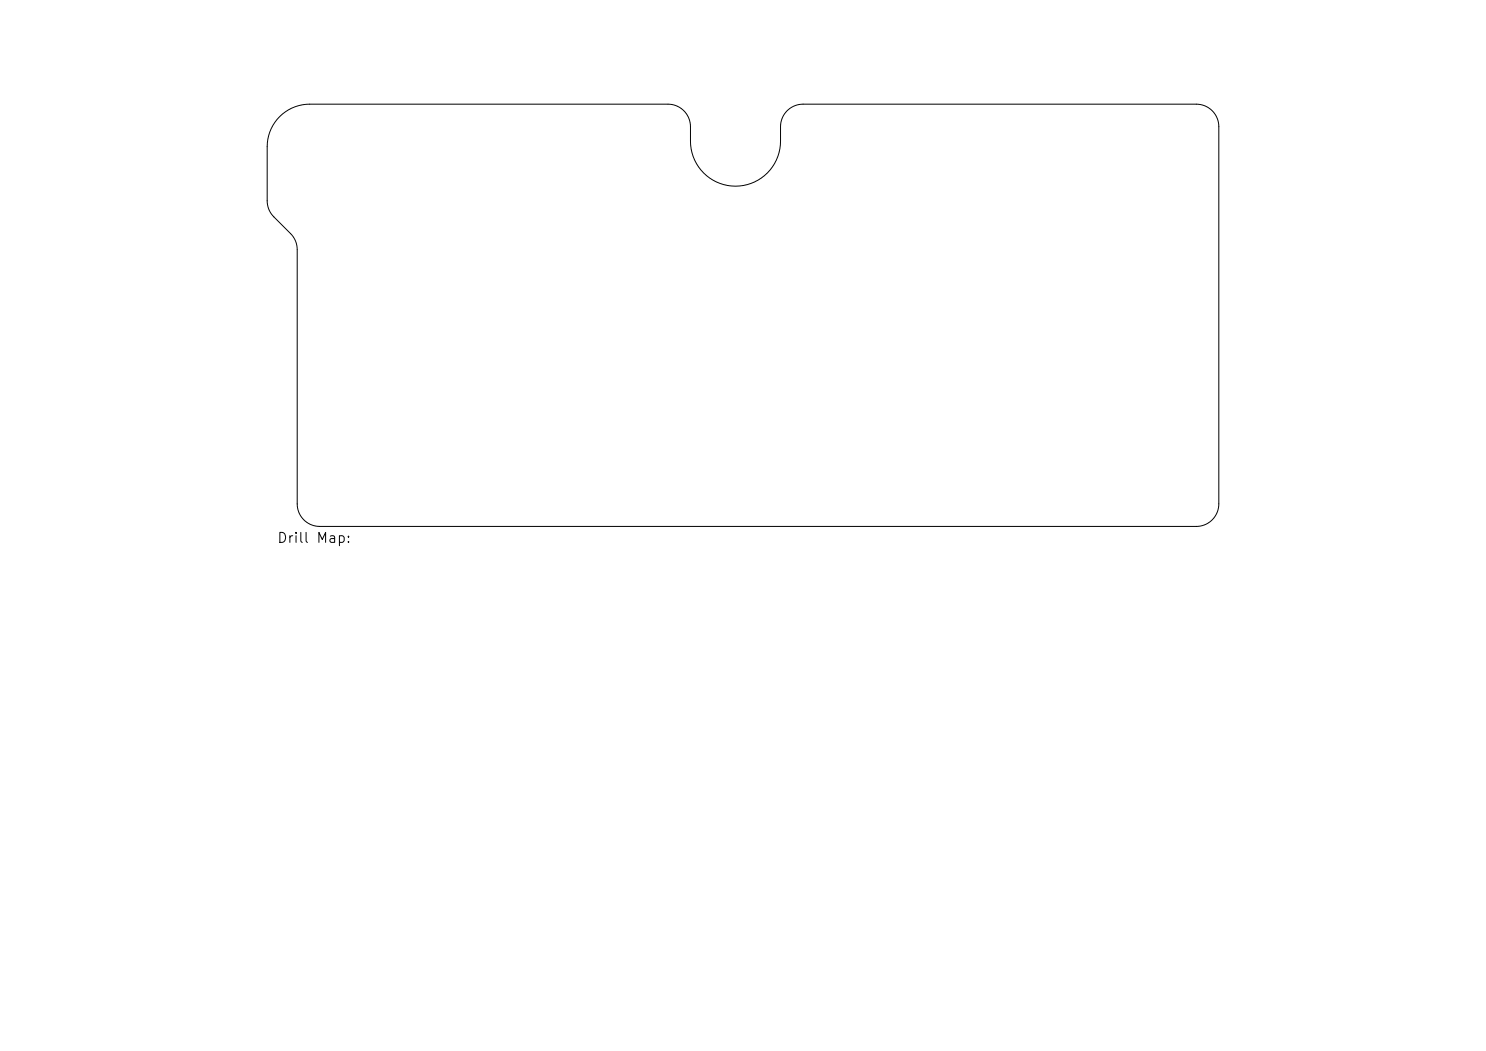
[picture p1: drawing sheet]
<svg xmlns="http://www.w3.org/2000/svg" width="297mm" height="210mm" viewBox="0 0 297 210" stroke-linecap="round" stroke-linejoin="round" font-family="sans-serif">
<defs><g id="words">
<text font-size="2" x="55.3" y="109">Drill Map:</text>
</g></defs>
<path d="M55.9 23.3a8.5 8.5 0 0 1 6-2.5h71.6a4.5 4.5 0 0 1 4.5 4.5 14.4 14.4 0 0 0 .5 6 9 9 0 0 0 10.1 5.8 9 9 0 0 0 7.4-8.9v-2.9a4.5 4.5 0 0 1 4.5-4.5h78.6a4.5 4.5 0 0 1 4.5 4.5v75.4a4.5 4.5 0 0 1-4.5 4.5h-175.2a4.5 4.5 0 0 1-4.5-4.5v-50.8a4.5 4.5 0 0 0-1.3-3.2l-3.4-3.4a4.5 4.5 0 0 1-1.3-3.2v-10.8a8.5 8.5 0 0 1 2.5-6z" fill="none" stroke="#000" stroke-width=".2"/>
<use href="#words"/>
</svg>
